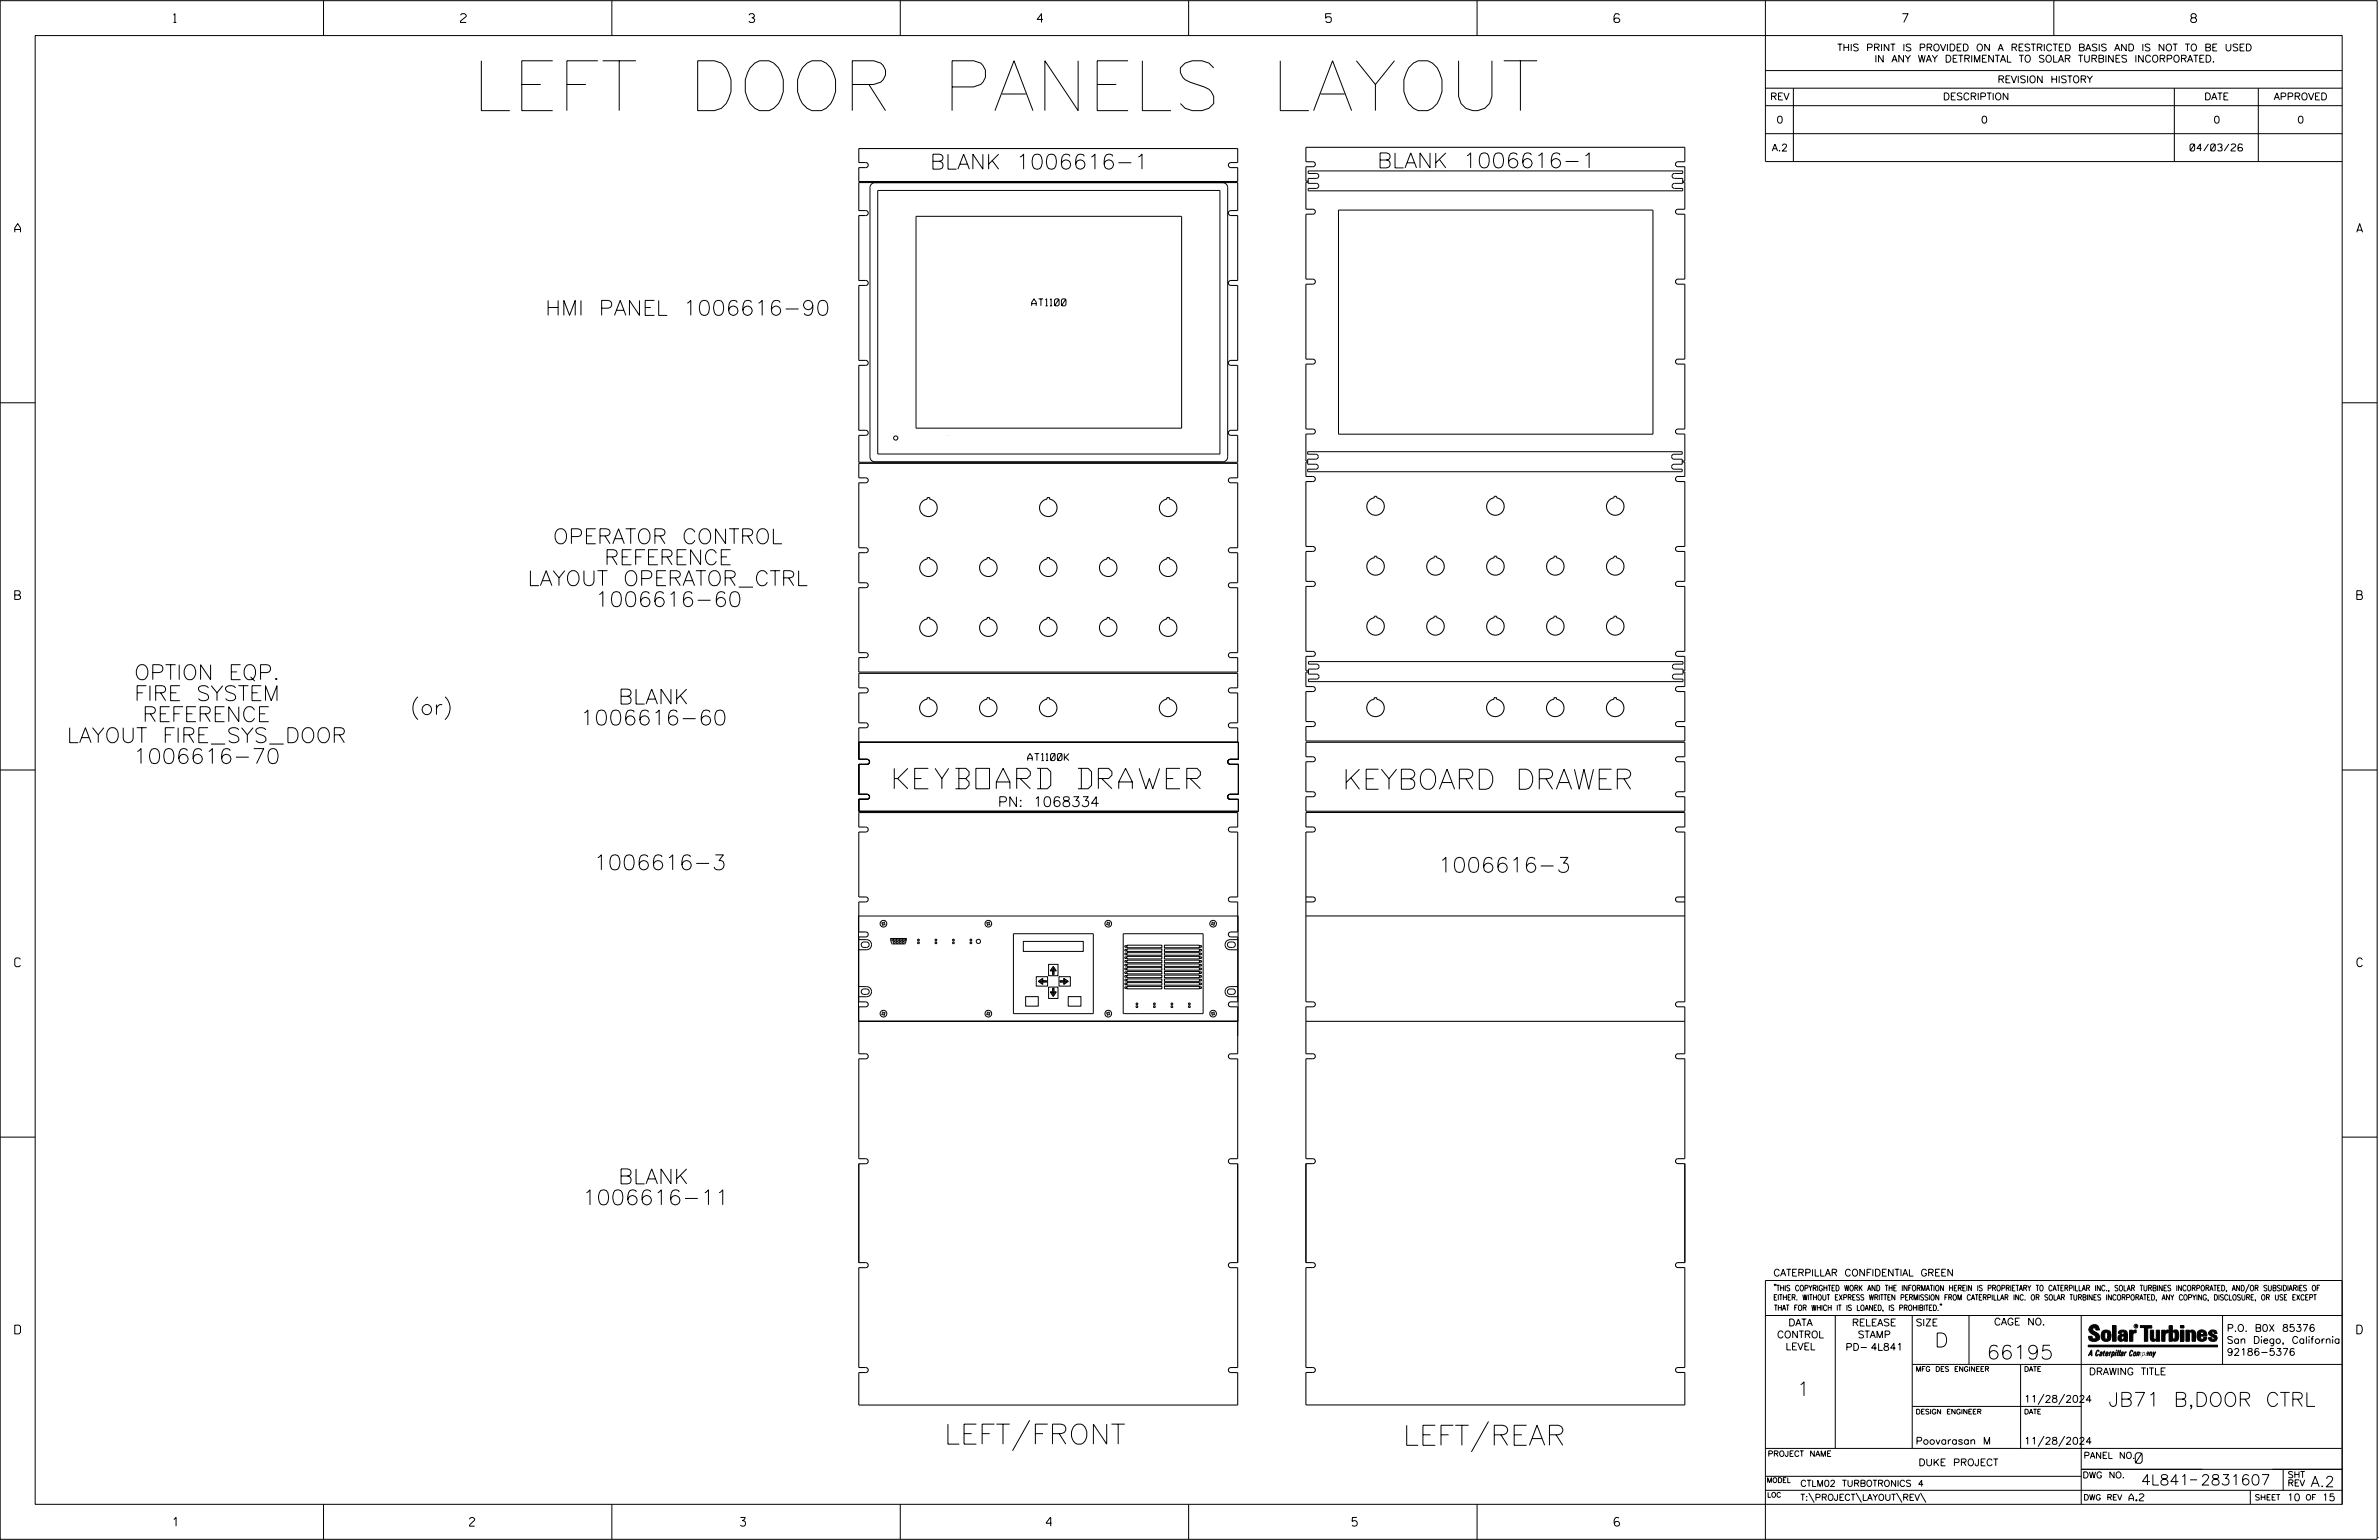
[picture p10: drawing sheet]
<svg xmlns="http://www.w3.org/2000/svg" width="864mm" height="559mm" viewBox="0 0 864 559" stroke-linecap="round" stroke-linejoin="round" font-family="sans-serif">
<defs><g id="words">
<text font-size="18.1" x="171.3" y="40.2">LEFT DOOR PANELS LAYOUT</text>
<text font-size="7.4" x="324.6" y="286.2">KEYBOARD DRAWER</text>
<g font-size="7.3">
<text x="487.3" y="286.4">KEYBOARD DRAWER</text>
<text x="342.7" y="524">LEFT/FRONT</text>
<text x="509.3" y="524.4">LEFT/REAR</text>
</g>
<g font-size="5.4">
<text x="337.6" y="61.4">BLANK 1006616-1</text>
<text x="500" y="60.9">BLANK 1006616-1</text>
<text x="197.9" y="114.4">HMI PANEL 1006616-90</text>
<text x="200.7" y="197.3">OPERATOR CONTROL</text>
<text x="219.4" y="204.9">REFERENCE</text>
<text x="191.5" y="212.5">LAYOUT OPERATOR_CTRL</text>
<text x="216" y="220.1">1006616-60</text>
<text x="48.7" y="246.6">OPTION EQP.</text>
<text x="48.7" y="254.2">FIRE SYSTEM</text>
<text x="224.4" y="255.5">BLANK</text>
<text x="51.7" y="261.9">REFERENCE</text>
<text x="148.9" y="259.3">(or)</text>
<text x="210.6" y="263.1">1006616-60</text>
<text x="24.3" y="269.5">LAYOUT FIRE_SYS_DOOR</text>
<text x="48.3" y="277.1">1006616-70</text>
<text x="215.4" y="315.6">1006616-3</text>
<text x="522" y="316.6">1006616-3</text>
<text x="224.4" y="429.6">BLANK</text>
<text x="211.3" y="437.2">1006616-11</text>
</g>
<g font-size="5.1">
<text x="702.3" y="488.8">D</text>
<text x="721.2" y="493.2">66195</text>
<text x="652.2" y="506.5">1</text>
<text x="765.4" y="510.3">JB71 B,DOOR CTRL</text>
</g>
<g font-size="3.8">
<text x="775.1" y="531">0</text>
<text x="777.2" y="538.9">4L841</text>
<text x="798.8" y="538.9">2831607</text>
<text x="838.8" y="539.5">A.2</text>
</g>
<text font-size="3.6" x="362.2" y="292.7">PN: 1068334</text>
<g font-size="3.2">
<text x="63" y="8.2">1</text>
<text x="167.2" y="8.2">2</text>
<text x="271.8" y="8.2">3</text>
<text x="376.5" y="8.2">4</text>
<text x="481.2" y="8.2">5</text>
<text x="690.6" y="8.2">7</text>
<text x="795.3" y="8.2">8</text>
<text x="5.4" y="84.3">A</text>
<text x="855.5" y="84.3">A</text>
<text x="5.4" y="217.5">B</text>
<text x="855.6" y="217.5">B</text>
<text x="5.4" y="350.8">C</text>
<text x="855.6" y="350.8">C</text>
<text x="5.4" y="484">D</text>
<text x="855.6" y="484">D</text>
<text x="62.8" y="553.8">1</text>
<text x="170.4" y="553.8">2</text>
<text x="268.8" y="553.8">3</text>
<text x="379.8" y="553.8">4</text>
<text x="490.8" y="553.8">5</text>
<text x="585.9" y="553.8">6</text>
</g>
<g font-size="2.5">
<text x="666.9" y="18.5">THIS PRINT IS PROVIDED ON A RESTRICTED BASIS AND IS NOT TO BE USED</text>
<text x="680.5" y="22.6">IN ANY WAY DETRIMENTAL TO SOLAR TURBINES INCORPORATED.</text>
<text x="725.1" y="30">REVISION HISTORY</text>
<text x="642.6" y="36.3">REV</text>
<text x="705.3" y="36.3">DESCRIPTION</text>
<text x="800.2" y="36.3">DATE</text>
<text x="825.4" y="36.3">APPROVED</text>
<text x="644.9" y="44.7">0</text>
<text x="719.1" y="44.7">0</text>
<text x="803.5" y="44.7">0</text>
<text x="834" y="44.7">0</text>
<text x="643.2" y="54.8">A.2</text>
<text x="795" y="54.8">04/03/26</text>
<text x="374.5" y="111">AT1100</text>
<text x="373.1" y="276">AT1100K</text>
<text x="643.8" y="463">CATERPILLAR CONFIDENTIAL GREEN</text>
<text x="645.1" y="485.5">CONTROL</text>
<text x="649.2" y="481.1">DATA</text>
<text x="672.3" y="481.1">RELEASE</text>
<text x="674.4" y="485.5">STAMP</text>
<text x="695.4" y="481.1">SIZE</text>
<text x="723.8" y="480.8">CAGE NO.</text>
<text x="808.4" y="483.1">P.O. B0X 85376</text>
<text x="648.2" y="489.8">LEVEL</text>
<text x="669.9" y="490">PD- 4L841</text>
<text x="808.4" y="487.5">San Diego, California</text>
<text x="808.4" y="491.8">92186-5376</text>
<text x="758.3" y="498.9">DRAWING TITLE</text>
<text x="734.8" y="508.9">11/28/2024</text>
<text x="695.4" y="524.1">Poovarasan M</text>
<text x="734.8" y="524.1">11/28/2024</text>
<text x="696.4" y="531.9">DUKE PROJECT</text>
<text x="772.8" y="544.6">A.2</text>
<text x="830.2" y="544.6">10</text>
<text x="842.9" y="544.6">15</text>
</g>
<g font-size="2.3">
<text x="756.4" y="529.2">PANEL NO.</text>
<text x="653.5" y="539.4">CTLM02 TURBOTRONICS 4</text>
<text x="756" y="536.3">DWG NO.</text>
<text x="830.4" y="539.3">REV</text>
<text x="830.4" y="536.2">SHT</text>
<text x="653.5" y="544.5">T:\PROJECT\LAYOUT\REV\</text>
</g>
<g font-size="2">
<text x="643.8" y="468.4">&quot;THIS COPYRIGHTED WORK AND THE INFORMATION HEREIN IS PROPRIETARY TO CATERPILLAR INC., SOLAR TURBINES INCORPORATED, AND/OR SUBSIDIARIES OF</text>
<text x="643.8" y="471.8">EITHER. WITHOUT EXPRESS WRITTEN PERMISSION FROM CATERPILLAR INC. OR SOLAR TURBINES INCORPORATED, ANY COPYING, DISCLOSURE, OR USE EXCEPT</text>
<text x="644" y="475.6">THAT FOR WHICH IT IS LOANED, IS PROHIBITED.&quot;</text>
<text x="641.7" y="528.5">PROJECT NAME</text>
<text x="756.3" y="544.3">DWG REV</text>
<text x="818.5" y="544.3">SHEET</text>
<text x="836.9" y="544.3">OF</text>
</g>
<g font-size="1.8">
<text x="695.4" y="497.6">MFG DES ENGINEER</text>
<text x="734.8" y="497.6">DATE</text>
<text x="695.4" y="513.1">DESIGN ENGINEER</text>
<text x="734.8" y="513.1">DATE</text>
<text x="641.3" y="538">MODEL</text>
<text x="641.5" y="543.3">LOC</text>
</g>
<text font-size=".9" x="775.1" y="481.7">R</text>
</g></defs>
<g fill="none" stroke="#000" stroke-width=".36">
<path d="M.1 .2h862.8v558.4h-862.8zM12.8 12.9h837.4v533h-837.4zM117.4 .2v12.7M222.1 .2v12.7M326.8 .2v12.7M431.5 .2v12.7M536.2 .2v12.7M587.9 5.5l-.5-.5h-1l-.5 1v1.7l.5 .4h1l.6-.4v-.6l-.6-.5h-1l-.5 .5M640.9 .2v58.4h209.3M745.6 .2v12.7M640.9 25.6h209.3M640.9 32h209.3"/>
<path d="M640.9 38.3h209.3M651 32v26.6M789.3 32v26.6M819.8 32v26.6M640.9 48.5h209.3M316.3 66.8l1.3-.5h126.3a1.81 1.81 0 0 1 1.8 1.8v97.7a1.81 1.81 0 0 1-1.8 1.8h-126.3a1.81 1.81 0 0 1-1.8-1.8v-97.7zM318.6 69.1h124.2v95.6h-124.2zM332.5 78.5h96.4v76.9h-96.4zM474.9 62h135.9v.9h-2.9a.9 .9 0 0 0-.9 .9 .9 .9 0 0 0 .9 .9h2.9v1.8h-2.9a.92 .92 0 0 0-.9 1 .92 .92 0 0 0 .9 .9h2.9v.9h-135.9v-.9h2.9a.92 .92 0 0 0 .9-.9 .92 .92 0 0 0-.9-1h-2.9v-1.8h2.9a.9 .9 0 0 0 .9-.9 .9 .9 0 0 0-.9-.9h-2.9zM485.9 76.2h114.1v81.4h-114.1zM.1 146.2h12.7M850.2 146.2h12.7"/>
<path d="M474.7 163.9h136v.9h-3a.9 .9 0 0 0-.9 .9 .9 .9 0 0 0 .9 .9h3v1.9h-3a.9 .9 0 0 0-.9 .9 .9 .9 0 0 0 .9 .9h3v.9h-136v-.9h3a.9 .9 0 0 0 .8-.9 .9 .9 0 0 0-.8-.9h-3v-1.9h3a.9 .9 0 0 0 .8-.9 .9 .9 0 0 0-.8-.9h-3zM478.6 168.7h.1M478.6 165.1h.1M606.8 165.1h.1M606.8 168.7h.1M151.7 252.8a5.6 5.6 0 0 0 0 8.3M161.5 252.8a5.5 5.5 0 0 1 0 8.3M478.8 245.5l-.5 .8-3.3 .1v.9h135.9v-.9l-3.3-.1-.5-.8M478.8 245.5l-.5-.8-3.3-.1v-1.8h2.9a.9 .9 0 0 0 .9-.9 .9 .9 0 0 0-.9-.9h-2.9v-.9h135.9v.9h-2.9a.9 .9 0 0 0-.9 .9 .9 .9 0 0 0 .9 .9h2.9v1.8l-3.3 .1-.5 .8M.1 279.4h12.7M311.6 269.3h137.9l.1 6.2h-3a.92 .92 0 0 0-.9 .9 .92 .92 0 0 0 .9 1l3-.1-.1 10.9h-3a.92 .92 0 0 0-.9 .9 .92 .92 0 0 0 .9 1l3.1-.1-.1 4.4h-137.8v-4.4h3.4l.6-.9M311.7 269.3v6.2h3.1a.92 .92 0 0 1 .9 .9 .92 .92 0 0 1-.9 1h-3.1v10.8l3.4 .1 .6 .8"/>
<path d="M311.8 269.3v6.2M311.8 277.4v10.8M314.7 275.5a.92 .92 0 0 1 .9 .9 .92 .92 0 0 1-.9 1M446.7 275.5a.9 .9 0 0 0-1 .9 .9 .9 0 0 0 1 .9M850.2 279.4h12.7M311.8 290v4.4M314.7 288.2l.7 .3 .2 .6M315.6 289.1l-.2 .7-.7 .2M315.6 289.1h.1M315.7 289.1h.1M445.7 289.1l.3 .7 .6 .2M445.7 289.1h-.1"/>
<path d="M446.6 288.2l-.6 .3-.3 .6M311.6 332.4h137.8v38.2h-137.8zM320.2 334.7l.4 .2 .3-.4 .3 .2-.2 .4 .3 .3-.1 .2h-.9l.1-.3-.3-.3zM358.3 334.7l.3 .2 .4-.4 .2 .2v.9h-.9l.2-.3-.4-.3zM367.9 338.8h29v29h-29zM401.8 334.7l.3-.2 .3 .4 .4-.2v.9h-1zM407.7 338.8h29v29h-29zM439.9 334.7l.3-.2 .3 .4 .3-.2v.9h-.9zM311.6 358h2.9a1.81 1.81 0 0 1 1.9 1.8M311.6 341h2.9a1.81 1.81 0 0 1 1.9 1.8M312.9 359.1l1.6-.3a.99 .99 0 0 1 1 1 .99 .99 0 0 1-1 1h-.9a.99 .99 0 0 1-.9-.6 .99 .99 0 0 1 .2-1.1zM312.9 342.1l1.6-.3a.99 .99 0 0 1 1 1 .99 .99 0 0 1-1 1h-.9a.99 .99 0 0 1-.9-.6 .99 .99 0 0 1 .2-1.1z"/>
<path d="M316.4 359.8a1.81 1.81 0 0 1-1.9 1.9h-2.9M316.4 342.8a1.81 1.81 0 0 1-1.9 1.8h-2.9M316.4 342.8h.1M316.4 359.8h.1M323.3 340.6l5.6-.1 .2 .2-.6 1.8h-4.7zM371.5 341.6h21.7v3.6h-21.7zM376.2 354.4h4.1v3.4h-4.1zM376.9 356.1l1.6-1.1v2.2zM378.5 355.8h1.4v.6h-1.4M380.6 358.2h3.5v4.1h-3.5zM380.6 349.9h3.5v4.1h-3.5zM381.2 359.9h2.2l-1.1 1.7z"/>
<path d="M382.1 359.9v-1.4h.5v1.4M382.1 352.2v1.5h.5v-1.5M382.3 350.6l1.1 1.6h-2.2zM384.4 354.4h4.1v3.4h-4.1zM386.2 355.8h-1.4v.6h1.4M386.2 355l1.6 1.1-1.6 1.1zM409.1 357.9h12.7v.9h-12.7zM409.1 356.6h12.7v.9h-12.7zM409.1 355.2h12.7v.9h-12.7zM409.1 353.8h12.7v1h-12.7zM409.1 352.5h12.7v.9h-12.7zM409.1 351.1h12.7v.9h-12.7z"/>
<path d="M409.1 349.8h12.7v.9h-12.7zM409.1 348.4h12.7v.9h-12.7zM409.1 347h12.7v.9h-12.7zM409.1 345.7h12.7v.9h-12.7zM409.1 344.3h12.7v.9h-12.7zM409.1 343h12.7v.9h-12.7zM422.7 357.9h12.7v.9h-12.7zM422.7 356.6h12.7v.9h-12.7zM422.7 355.2h12.7v.9h-12.7zM422.7 353.8h12.7v1h-12.7zM422.7 352.5h12.7v.9h-12.7zM422.7 351.1h12.7v.9h-12.7z"/>
<path d="M422.7 349.8h12.7v.9h-12.7zM422.7 348.4h12.7v.9h-12.7zM422.7 347h12.7v.9h-12.7zM422.7 345.7h12.7v.9h-12.7zM422.7 344.3h12.7v.9h-12.7zM422.7 343h12.7v.9h-12.7zM444.7 342.8h.1M444.7 359.8h.1M444.7 359.8a1.81 1.81 0 0 0 1.8 1.9h2.9M444.7 342.8a1.81 1.81 0 0 0 1.8 1.8h2.9M445.8 359.1l1.7-.3a.99 .99 0 0 1 1 1 .99 .99 0 0 1-1 1h-1a.99 .99 0 0 1-.9-.6 .99 .99 0 0 1 .2-1.1zM445.8 342.1l1.7-.3a.99 .99 0 0 1 1 1 .99 .99 0 0 1-1 1h-1a.99 .99 0 0 1-.9-.6 .99 .99 0 0 1 .2-1.1z"/>
<path d="M449.4 358h-2.9a1.81 1.81 0 0 0-1.8 1.8M449.4 341h-2.9a1.81 1.81 0 0 0-1.8 1.8M320.3 367.3l.2-.1 .3 .3 .4-.2 .1 .3-.3 .3 .2 .4-.3 .1-.3-.3-.4 .2-.1-.3 .3-.3zM358.3 367.3l.3-.1 .2 .3 .4-.2v1l-.2 .1-.4-.3-.3 .2-.2-.3 .4-.3zM358.5 367.7v.1M372.3 361.6h4.6v3.5h-4.6zM387.8 361.6h4.6v3.5h-4.6zM401.8 367.3l.4 .2 .3-.3 .3 .1v1l-.4-.2-.3 .3-.3-.1zM439.9 367.3l.4 .2 .2-.3 .3 .1v1l-.3-.2-.3 .3-.3-.1zM440.7 367.7v.1M.1 412.6h12.7M850.2 412.6h12.7"/>
<path d="M640.9 477.3h209.3M644.2 466.1l-.1 .4M644.7 466.1l-.2 .4M666.2 477.3v48.3M694.2 477.3v48.3M704.4 473.3l-.1 .4M704.8 473.3l-.1 .4M714.8 477.3v17.8M755.5 477.3v68.6M806.8 477.3v17.8M816.5 466l-1.4 3.1M850.2 464.6h-209.3v94"/>
<path d="M850.2 464.8v81.1M694.2 495.1h156M733.5 495.1v30.5M758.6 481.4a2.02 2.02 0 0 1 3.1-.1l.5 1.3h-1.3l-.2-.6-.4-.2-.6 .1-.1 .4 .4 .7a2.46 2.46 0 0 1 2.2 2.9 2.83 2.83 0 0 1-3.8 .3l-.3-1.3h1.3l.2 .7 .6 .3 .5-.2 .2-.5-.4-.6-1.9-1.2-.4-.9zM759.2 491.3h-.7l.7-1.2v1.9h.2l-.1-2.1-1.3 2.1 .5-.5h.7M761.3 490l.3-.2 .4 .3-.1 .3-.3-.4-.4 .3-.3 1.6h.4l.4-.5-.3 .6-.4 .1-.3-.4zM762.6 490.6l.5-.1-.1 1.4h-.9a.74 .74 0 0 1 .9-.8l-.3 .7-.5 .1 .2-.5 .6-.2v-.5l-.7 .2zM763 483.2a2.17 2.17 0 0 1 3.1 0l.3 1.4-.3 1.5a2.17 2.17 0 0 1-3.1 0l-.3-1.5zM763.6 490.5l.4-.4 .2 .6h-.3l-.3 .9 .2 .4-.3-.1zM764.1 483.7l.5-.4 .4 .3v2.2l-.4 .2-.5-.2zM764.6 491.1l.6 .2v-.7l-.4-.1-.4 .6-.1 .8h.6M764.6 491.1l-.1 .8h.4"/>
<path d="M764.6 482.6v.8M764.8 490.7l.4 .1v.3h-.6zM765 491.5l-.1 .4zM766 490.5l-.5 1.5zM766 490.8l.4-.3-.4 .4M766.9 481h1.3v5.7h-1.3zM767 490.8l.5 .1-.3 .8-.4 .2zM767.3 490.5h-.5l-.5 2M767.3 490.5a.8 .8 0 0 1 .2 1 .8 .8 0 0 1-.9 .4l-.1 .6M767.3 490.5l-.1 .2M768.1 490.5l-.4 1.5zM768.2 489.9h.3l-.1 .2h-.2z"/>
<path d="M769 489.9l-.5 2.1zM769.7 489.9l-.6 2.1zM770.1 491.4l.5-.3-.5 .8zM770.4 491.9h.1M770.6 491.1l.1-.4-.7 .2 .1-.3 .6-.1 .2 .3-.5 1.1M770.6 491.1a.74 .74 0 0 0-.8 .8h.6M771 484.8h-.7l-.3 .6 .4 .7 .5-.3 .1-2.4h-.8l-.1 .4h-1.2a1.71 1.71 0 0 1 1.8-1.3 1.71 1.71 0 0 1 1.6 1.4v2.8h-1.1l-.1-.6M771 484.2l-1.5 .1a1.41 1.41 0 0 0 0 2.4l.5 .1 1.1-.7M771.2 486.1h-.1M771.4 490.5l.1 .3 .4-.3-.9 1.5zM771.5 490.8h.1M773 482.7h1.2v.5l.5-.5 .7-.1v1h-.6l-.5 .4-.1 2.7h-1.2z"/>
<path d="M773.3 490.3l.6-.4 .4 .2-.1 .4-.3-.4a1.28 1.28 0 0 0-.5 1.8l.6-.4-.1 .4-.8 .1zM774.7 490.8l.5-.3a.88 .88 0 0 1 .2 .9 .88 .88 0 0 1-.7 .7l-.2-.2zM774.8 490.9h.5l-.3 1h-.3l-.2-.2zM775.2 490.5l-.1 .2M776.8 481h4.3v.9h-1.5v4.8h-1.3M776.8 490.6l-.8 .2v-.3l-.4 1.5 .8-1.3v1.3l.3-1.2M779.3 491.1h.4M779.6 490.5h.3l-.3 1.4M779.6 490.7h.2l-.1 .4M779.7 491.1l-.1 .4M779.7 491.1l-.4 .2M780.1 492l.4-1.5 .1 .3 .3-.3 .3 .2-.3 1.3v-1.3l-.7 1.3"/>
<path d="M780.6 482.7h1.2v2.7l.1 .4 .4 .3 .4-.7v-2.7h1.2l.1 4h-1.3v-.5l-1.1 .6-.7-.3-.3-.7zM781.6 492.5l1-2-.8 1.3-.2-1.3-.2 2M784.7 482.7h1.2v.5l.5-.5 .7-.1v1h-.5l-.6 .4-.1 2.7h-1.2zM787.4 481h1.2v2a1.4 1.4 0 0 1 2.2 .2l.1 1.4-.4 1.9-1.5 .1-.4-.5v-1l.5 .9 .5-.3v-2.1l-.5-.4-.5 .7v2.8h-1.2zM791.5 482.7h1.3v4h-1.3zM791.5 481h1.3v.9h-1.3zM793.5 482.7h1.3v.4l.7-.5 1.1 .2 .4 .6v3.3h-1.3l-.2-3.4-.7 .2v3.2h-1.3zM794.8 483.1h.1M797.7 483.2a1.92 1.92 0 0 1 2.4-.5 1.92 1.92 0 0 1 1 2.1h-2.3v.8l.6 .5 .5-.3v-.5h1.2a1.83 1.83 0 0 1-2.1 1.4 1.83 1.83 0 0 1-1.5-2.1zM798.8 484.2v.6M799.1 483.4h.6l.2 .8h-1.1zM804.6 482.9a1.84 1.84 0 0 0-2.9 .8 3.3 3.3 0 0 0 2.2 1.9l-.5 .5-.4-.3-.1-.4h-1.2l.1 .6a1.92 1.92 0 0 0 2.9 .4"/>
<path d="M804.9 483.8h-1.2l-.2-.6-.5 .1-.1 .3 .1 .3 1.8 .9M805.1 488.1h-47.1v.6h47.1M373.8 515.4l-6.2 11M540.3 515.8l-6.2 11M694.2 510.3h61.3M742 505.8l-2.2 3.9M749.5 505.8l-2.2 3.9M640.9 525.6h209.2M640.9 535.7h114.6M742 521.1l-2.2 3.8M749.5 521.1l-2.2 3.8M755.5 533.2h94.7"/>
<path d="M795 537h2.6M828.8 533.2v7.6M117.4 545.9v12.7M222.1 545.9v12.7M326.8 545.9v12.7M431.5 545.9v12.7M536.2 545.9v12.7M640.9 540.8h209.3M656.6 541.7l2 3.5M673.8 541.7l1.9 3.5M688.4 541.7l2 3.5M697.2 541.7l1.9 3.5"/>
<path d="M816.9 541v4.9M863.5 558h.1"/>
<circle cx="325.2" cy="159" r=".77"/>
<circle cx="320.7" cy="335.2" r="1.21"/>
<circle cx="358.8" cy="335.2" r="1.21"/>
<circle cx="402.3" cy="335.2" r="1.21"/>
<circle cx="440.4" cy="335.2" r="1.21"/>
<circle cx="324.1" cy="341.1" r=".36"/>
<circle cx="324.6" cy="342" r=".37"/>
<circle cx="325.2" cy="341.1" r=".36"/>
<circle cx="325.7" cy="342" r=".37"/>
<circle cx="326.2" cy="341.1" r=".36"/>
<circle cx="326.8" cy="342" r=".36"/>
<circle cx="327.3" cy="341.1" r=".36"/>
<circle cx="327.9" cy="342" r=".36"/>
<circle cx="328.4" cy="341.1" r=".36"/>
<circle cx="333.4" cy="342.1" r=".33"/>
<circle cx="333.4" cy="341.1" r=".33"/>
<circle cx="339.8" cy="342.1" r=".33"/>
<circle cx="339.8" cy="341.1" r=".33"/>
<circle cx="346.1" cy="341.1" r=".32"/>
<circle cx="346.1" cy="342.1" r=".32"/>
<circle cx="352.4" cy="341.1" r=".33"/>
<circle cx="352.4" cy="342.1" r=".33"/>
<circle cx="355.2" cy="341.6" r=".78"/>
<circle cx="408.6" cy="344.8" r=".32"/>
<circle cx="408.6" cy="347.5" r=".32"/>
<circle cx="408.6" cy="355.7" r=".33"/>
<circle cx="408.6" cy="352.9" r=".32"/>
<circle cx="408.6" cy="350.2" r=".32"/>
<circle cx="408.6" cy="358.4" r=".32"/>
<circle cx="408.6" cy="346.1" r=".32"/>
<circle cx="408.6" cy="343.4" r=".32"/>
<circle cx="408.6" cy="348.9" r=".32"/>
<circle cx="408.6" cy="351.6" r=".33"/>
<circle cx="408.6" cy="354.3" r=".33"/>
<circle cx="408.6" cy="357" r=".33"/>
<circle cx="435.9" cy="357" r=".33"/>
<circle cx="435.9" cy="351.6" r=".33"/>
<circle cx="435.9" cy="354.3" r=".33"/>
<circle cx="435.9" cy="343.4" r=".33"/>
<circle cx="435.9" cy="348.8" r=".33"/>
<circle cx="435.9" cy="346.1" r=".33"/>
<circle cx="435.9" cy="358.4" r=".33"/>
<circle cx="435.9" cy="350.2" r=".32"/>
<circle cx="435.9" cy="352.9" r=".33"/>
<circle cx="435.9" cy="355.7" r=".33"/>
<circle cx="435.9" cy="347.5" r=".33"/>
<circle cx="435.9" cy="344.8" r=".33"/>
<circle cx="320.7" cy="367.8" r="1.21"/>
<circle cx="358.8" cy="367.8" r="1.21"/>
<circle cx="402.3" cy="367.8" r="1.21"/>
<circle cx="412.7" cy="365.3" r=".33"/>
<circle cx="412.7" cy="364.3" r=".33"/>
<circle cx="419.1" cy="365.3" r=".33"/>
<circle cx="419.1" cy="364.3" r=".33"/>
<circle cx="425.4" cy="364.3" r=".32"/>
<circle cx="425.4" cy="365.3" r=".33"/>
<circle cx="431.7" cy="364.3" r=".33"/>
<circle cx="431.7" cy="365.3" r=".34"/>
<circle cx="440.4" cy="367.8" r="1.21"/>
<circle cx="775.4" cy="481.2" r=".69"/>
</g>
<g fill="#000">
<path d="M376.9 356.1l1.6 .6v.5zM376.9 356.1l1.6-1.1v.6zM376.9 356.1l1.6-.5v1.1zM378.5 356.4l1.4-.6v.6zM378.5 355.8h1.4l-1.4 .6zM381.2 359.9h.6l.5 1.7zM382.3 350.6l-.5 1.6h-.6zM381.8 359.9h1.1l-.6 1.7zM382.3 350.6l.6 1.6h-1.1zM382.1 358.5l.5 1.4h-.5zM382.1 352.2h.5l-.5 1.5zM382.3 350.6l1.1 1.6h-.5z"/>
<path d="M382.1 358.5h.5v1.4zM382.6 352.2v1.5h-.5zM384.8 355.8h1.4v.6zM386.2 355l1.6 1.1-1.6-.5zM386.2 355.6l1.6 .5-1.6 .6zM384.8 355.8l1.4 .6h-1.4zM386.2 356.7l1.6-.6-1.6 1.1zM382.9 359.9h.5l-1.1 1.7zM768.1 490.5l-.4 1.5zM768.2 489.9h.3l-.1 .2h-.2zM769 489.9l-.5 2.1zM769.7 489.9l-.6 2.1z"/>
<path d="M791.5 481h1.3v.9h-1.3zM791.5 482.7h1.3v4h-1.3zM758 488.1h47.1v.6h-47.1z"/>
<path d="M759.2 489.9l-1.2 2.1 .5-.5h.7v.5h.2zM759.2 490.1v1.2h-.7z" fill-rule="evenodd"/>
<path d="M758.6 481.4a2.02 2.02 0 0 1 3.1-.1l.5 1.3h-1.3l-.2-.6-.4-.2-.6 .1-.1 .4 .4 .7a2.46 2.46 0 0 1 2.2 2.9 2.83 2.83 0 0 1-3.8 .3l-.3-1.3h1.3l.2 .7 .6 .3 .5-.2 .2-.5-.4-.6-1.9-1.2-.4-.9z" fill-rule="evenodd"/>
<path d="M761.3 490l.3-.2 .4 .3-.1 .3-.3-.4-.4 .3-.3 1.6h.4l.4-.5-.3 .6-.4 .1-.3-.4z" fill-rule="evenodd"/>
<path d="M762.6 490.6l.5-.1-.1 1.4h-.9a.74 .74 0 0 1 .9-.8l-.6 .3-.2 .5 .5-.1 .3-.6v-.5l-.7 .2z" fill-rule="evenodd"/>
<path d="M763.6 490.5l.4-.4 .2 .6h-.3l-.3 .9 .2 .4-.3-.1z" fill-rule="evenodd"/>
<path d="M764.8 490.5l.5 .3-.1 .5h-.6l.6-.2v-.3l-.4-.1-.3 1.2h.4l.3-.4-.6 .6-.3-.2v-.4z" fill-rule="evenodd"/>
<path d="M763 483.2a2.17 2.17 0 0 1 3.1 0l.3 1.4-.3 1.5a2.17 2.17 0 0 1-3.1 0l-.3-1.5zM764.1 483.7v2.1l.5 .2 .4-.2v-2.2l-.4-.3z" fill-rule="evenodd"/>
<path d="M766 490.5v.3l.4-.1-.4 .2-.5 1.1z" fill-rule="evenodd"/>
<path d="M766.8 490.5l-.5 2 .3-.6a.71 .71 0 0 0 .9-.5 .71 .71 0 0 0-.4-.9zM767 490.8l.5 .1-.3 .8-.4 .2z" fill-rule="evenodd"/>
<path d="M766.9 481h1.3v5.7h-1.3z" fill-rule="evenodd"/>
<path d="M770.1 490.6l.6-.1 .2 .3-.4 1.2-.5 .1-.2-.5 .3-.5h.5l-.7 .5v.3l.4-.1 .4-.9-.5-.2-.2 .2z" fill-rule="evenodd"/>
<path d="M769.4 482.8l-.5 1h1.2l.1-.4h.8v.8l-1.5 .1a1.41 1.41 0 0 0 0 2.4l.5 .1 1.1-.7 .1 .6h1.1v-2.8a1.79 1.79 0 0 0-2.4-1.2zM770.3 484.8h.7l-.1 1-.5 .3-.4-.7z" fill-rule="evenodd"/>
<path d="M771.4 490.5l.1 .3 .4-.3-.9 1.5z" fill-rule="evenodd"/>
<path d="M773 482.7h1.2v.5l.5-.5 .7-.1v1h-.6l-.5 .4-.1 2.7h-1.2z" fill-rule="evenodd"/>
<path d="M773.3 490.3l.6-.4 .4 .2-.1 .4-.3-.4a1.28 1.28 0 0 0-.5 1.8l.6-.4-.3 .5h-.6z" fill-rule="evenodd"/>
<path d="M774.7 490.8l-.2 1.1h.7a.96 .96 0 0 0 0-1.4zM774.8 490.9h.5l-.1 .6-.5 .4-.2-.2z" fill-rule="evenodd"/>
<path d="M776 490.5v.3l.4-.3 .2 .3 .7-.2-.3 1.4v-1.3l-.6 1.3v-1.3l-.8 1.3z" fill-rule="evenodd"/>
<path d="M776.8 481h4.3v.9h-1.5v4.8h-1.3v-4.8h-1.5z" fill-rule="evenodd"/>
<path d="M777.9 490.5l-.5 2 .3-.6a.71 .71 0 0 0 .9-.5 .71 .71 0 0 0-.4-.9zM778.1 490.8l.3-.1 .1 .4-.5 .8-.2-.5z" fill-rule="evenodd"/>
<path d="M779.3 490.6l.6-.1-.3 1.5-.7-.1a.67 .67 0 0 1 .8-.8l-.6 .3-.1 .5 .4-.1 .4-.9-.4-.2-.3 .2z" fill-rule="evenodd"/>
<path d="M780.5 490.5l.1 .3 .3-.3 .3 .2-.3 1.3v-1.3l-.8 1.3z" fill-rule="evenodd"/>
<path d="M780.6 482.7h1.2v2.7l.1 .4 .4 .3 .4-.7v-2.7h1.2l.1 4h-1.3v-.5l-1.1 .6-.7-.3-.3-.7z" fill-rule="evenodd"/>
<path d="M781.6 490.5l.2 1.3 .8-1.3-1.2 2z" fill-rule="evenodd"/>
<path d="M784.7 482.7h1.2v.5l.5-.5 .7-.1v1h-.5l-.6 .4-.1 2.7h-1.2z" fill-rule="evenodd"/>
<path d="M787.4 481h1.2v2a1.4 1.4 0 0 1 2.2 .2l.1 1.4-.4 1.9-1.5 .1-.4-.5v-1l.5 .9 .5-.3v-2.1l-.5-.4-.5 .7v2.8h-1.2z" fill-rule="evenodd"/>
<path d="M793.5 482.7h1.3v.4a1.29 1.29 0 0 1 2.2 .3v3.3h-1.3l-.2-3.4-.7 .2v3.2h-1.3z" fill-rule="evenodd"/>
<path d="M797.7 483.2a1.92 1.92 0 0 1 2.4-.5 1.92 1.92 0 0 1 1 2.1h-2.3v.8l.6 .5 .5-.3v-.5h1.2a1.83 1.83 0 0 1-2.1 1.4 1.83 1.83 0 0 1-1.5-2.1zM799.1 483.4l-.3 .8h1.1l-.2-.8z" fill-rule="evenodd"/>
<path d="M801.9 483.2a1.94 1.94 0 0 1 3 .1v.5h-1.2l-.2-.6-.5 .1-.1 .3 .1 .3 1.8 .9a1.2 1.2 0 0 1 .1 1.3 1.2 1.2 0 0 1-1.2 .7l-1.6-.4-.4-1h1.2l.1 .4 .4 .3 .5-.5a3.3 3.3 0 0 1-2.2-1.9z" fill-rule="evenodd"/>
<circle cx="761.4" cy="492" r=".07"/>
<circle cx="762.2" cy="485.1" r=".07"/>
<circle cx="769.3" cy="492" r=".07"/>
<circle cx="773.1" cy="486.7" r=".07"/>
<circle cx="791.5" cy="486.7" r=".07"/>
<circle cx="791.5" cy="481" r=".07"/>
<circle cx="794.8" cy="486.7" r=".07"/>
</g>
<g fill="none" stroke="#000" stroke-width=".38">
<path d="M311.7 53.9h137.6v5.1h-2.5a.92 .92 0 0 0-.9 .9 .92 .92 0 0 0 .9 .9h2.5v5.1h-137.6v-5.1h2.6a.92 .92 0 0 0 .9-.9 .92 .92 0 0 0-.9-.9h-2.6zM311.7 66.3h137.6v10.1h-2.5a.9 .9 0 0 0-.9 .9 .9 .9 0 0 0 .9 .9h2.5v23.6h-2.5a.9 .9 0 0 0-.9 .9 .9 .9 0 0 0 .9 .9h2.5v27.2h-2.5a.9 .9 0 0 0-.9 .9 .9 .9 0 0 0 .9 .9h2.5v23.5h-2.5a.92 .92 0 0 0-.9 1 .92 .92 0 0 0 .9 .9h2.5v9.7h-137.6v-9.7h2.6a.92 .92 0 0 0 .9-.9 .92 .92 0 0 0-.9-1h-2.6v-23.5h2.6a.9 .9 0 0 0 .9-.9 .9 .9 0 0 0-.9-.9h-2.6v-27.2h2.6a.9 .9 0 0 0 .9-.9 .9 .9 0 0 0-.9-.9h-2.6v-23.6h2.6a.9 .9 0 0 0 .9-.9 .9 .9 0 0 0-.9-.9h-2.6zM474.9 66.1h-.8v9.8h2.5a.9 .9 0 0 1 .9 .9 .9 .9 0 0 1-.9 .9h-2.5v23.6h2.5a.92 .92 0 0 1 .9 .9 .92 .92 0 0 1-.9 .9h-2.5v27.2h2.5a.9 .9 0 0 1 .9 .9 .9 .9 0 0 1-.9 .9h-2.5v23.6h2.5a.9 .9 0 0 1 .9 .9 .9 .9 0 0 1-.9 .9h-2.5v9.8h.6M474.9 65.8h-.8v-5.3h2.5a.9 .9 0 0 0 .9-.9 .9 .9 0 0 0-.9-.9h-2.5v-5.3h137.5v5.3h-2.5a.9 .9 0 0 0-.9 .9 .9 .9 0 0 0 .9 .9h2.5v5.3h-.8M610.8 66.1h.8v9.8h-2.5a.9 .9 0 0 0-.9 .9 .9 .9 0 0 0 .9 .9h2.5v23.6h-2.5a.92 .92 0 0 0-.9 .9 .92 .92 0 0 0 .9 .9h2.5v27.2h-2.5a.9 .9 0 0 0-.9 .9 .9 .9 0 0 0 .9 .9h2.5v23.6h-2.5a.9 .9 0 0 0-.9 .9 .9 .9 0 0 0 .9 .9h2.5v9.8h-.9M311.7 168.1h137.6v5.3h-2.5a.9 .9 0 0 0-.9 .9 .9 .9 0 0 0 .9 .9h2.5v23.6h-2.5a.9 .9 0 0 0-.9 .9 .9 .9 0 0 0 .9 .9h2.5v10.9h-2.5a.9 .9 0 0 0-.9 .9 .9 .9 0 0 0 .9 .9h2.5v23.5h-2.5a.9 .9 0 0 0-.9 .9 .9 .9 0 0 0 .9 .9h2.5v5.3h-137.6v-5.3h2.6a.9 .9 0 0 0 .9-.9 .9 .9 0 0 0-.9-.9h-2.6v-23.5h2.6a.9 .9 0 0 0 .9-.9 .9 .9 0 0 0-.9-.9h-2.6v-10.9h2.6a.9 .9 0 0 0 .9-.9 .9 .9 0 0 0-.9-.9h-2.6v-23.6h2.6a.9 .9 0 0 0 .9-.9 .9 .9 0 0 0-.9-.9h-2.6zM474.7 167.6h-.6v5.3h2.5a.92 .92 0 0 1 .9 .9 .92 .92 0 0 1-.9 .9h-2.5v23.6h2.5a.9 .9 0 0 1 .9 .9 .9 .9 0 0 1-.9 .9h-2.5v10.9h2.5a.92 .92 0 0 1 .9 .9 .92 .92 0 0 1-.9 .9h-2.5v23.6h2.5a.9 .9 0 0 1 .9 .9 .9 .9 0 0 1-.9 .9h-2.5v5.2h.9M610.7 167.6h.9v5.3h-2.5a.92 .92 0 0 0-.9 .9 .92 .92 0 0 0 .9 .9h2.5v23.6h-2.5a.9 .9 0 0 0-.9 .9 .9 .9 0 0 0 .9 .9h2.5v10.9h-2.5a.92 .92 0 0 0-.9 .9 .92 .92 0 0 0 .9 .9h2.5v23.6h-2.5a.9 .9 0 0 0-.9 .9 .9 .9 0 0 0 .9 .9h2.5v5.2h-.7M334.7 182.1l1.9-1v-.5h.9v.5a3.2 3.2 0 0 1 2.5 4.3 3.2 3.2 0 0 1-4.7 1.5 3.2 3.2 0 0 1-.6-4.8zM378.2 182.1l1.9-1v-.5h.9v.5a3.2 3.2 0 0 1 2.5 4.3 3.2 3.2 0 0 1-4.6 1.5 3.2 3.2 0 0 1-.7-4.8zM421.7 182.1l1.9-1v-.5h.9v.5a3.2 3.2 0 0 1 2.5 4.3 3.2 3.2 0 0 1-4.6 1.5 3.2 3.2 0 0 1-.7-4.8zM497 181.6l1.9-1v-.5h.9v.5a3.2 3.2 0 0 1 2.5 4.3 3.2 3.2 0 0 1-4.6 1.6 3.2 3.2 0 0 1-.7-4.9z"/>
<path d="M540.5 181.6l1.9-1v-.5h.9v.5a3.2 3.2 0 0 1 2.5 4.3 3.2 3.2 0 0 1-4.6 1.6 3.2 3.2 0 0 1-.7-4.9zM584.1 181.6l1.8-1v-.5h.9v.5a3.2 3.2 0 0 1 2.6 4.3 3.2 3.2 0 0 1-4.7 1.6 3.2 3.2 0 0 1-.6-4.9zM334.7 203.8l1.9-1v-.5h.9v.5a3.2 3.2 0 0 1 2.5 4.3 3.2 3.2 0 0 1-4.6 1.6 3.2 3.2 0 0 1-.7-4.9zM356.5 203.8l1.8-1v-.5h.9v.5a3.2 3.2 0 0 1 2.6 4.3 3.2 3.2 0 0 1-4.7 1.6 3.2 3.2 0 0 1-.6-4.9zM378.2 203.8l1.9-1v-.5h.9v.5a3.2 3.2 0 0 1 2.6 4.3 3.2 3.2 0 0 1-4.7 1.6 3.2 3.2 0 0 1-.7-4.9zM400 203.8l1.8-1v-.5h.9v.5a3.2 3.2 0 0 1 2.6 4.3 3.2 3.2 0 0 1-4.7 1.6 3.2 3.2 0 0 1-.6-4.9zM421.7 203.8l1.9-1v-.5h.9v.5a3.2 3.2 0 0 1 2.6 4.3 3.2 3.2 0 0 1-4.7 1.6 3.2 3.2 0 0 1-.7-4.9zM497 203.3l1.9-.9v-.6h.9v.6a3.2 3.2 0 0 1 2.5 4.2 3.2 3.2 0 0 1-4.6 1.6 3.2 3.2 0 0 1-.7-4.9zM518.8 203.3l1.8-.9v-.6h.9v.6a3.2 3.2 0 0 1 2.6 4.2 3.2 3.2 0 0 1-4.7 1.6 3.2 3.2 0 0 1-.6-4.9zM540.5 203.3l.9-.6 1-.3v-.6h.9v.6a3.2 3.2 0 0 1 2.5 4.2 3.2 3.2 0 0 1-4.6 1.6 3.2 3.2 0 0 1-.7-4.9zM562.3 203.3l1.8-.9v-.6h.9v.6a3.2 3.2 0 0 1 2.6 4.2 3.2 3.2 0 0 1-4.7 1.6 3.2 3.2 0 0 1-.6-4.9zM584.1 203.3l1.8-.9v-.6h.9v.6a3.2 3.2 0 0 1 2.5 4.2 3.2 3.2 0 0 1-4.6 1.6 3.2 3.2 0 0 1-.6-4.9z"/>
<path d="M334.7 225.6l.9-.7 1-.3v-.6h.9v.6a3.2 3.2 0 0 1 2.5 4.3 3.2 3.2 0 0 1-4.7 1.6 3.2 3.2 0 0 1-.6-4.9zM356.5 225.6l1.8-1v-.6h.9v.6a3.2 3.2 0 0 1 2.6 4.2 3.2 3.2 0 0 1-4.7 1.7 3.2 3.2 0 0 1-.6-4.9zM378.2 225.6l1.9-1v-.6h.9v.6a3.2 3.2 0 0 1 2.5 4.2 3.2 3.2 0 0 1-4.6 1.7 3.2 3.2 0 0 1-.7-4.9zM400 225.6l1.8-1v-.6h.9v.6a3.2 3.2 0 0 1 2.6 4.2 3.2 3.2 0 0 1-4.7 1.7 3.2 3.2 0 0 1-.6-4.9zM421.7 225.6l1.9-1v-.6h.9v.6a3.2 3.2 0 0 1 2.5 4.2 3.2 3.2 0 0 1-4.6 1.7 3.2 3.2 0 0 1-.7-4.9zM497 225.1l1.9-1v-.5h.9v.5a3.2 3.2 0 0 1 2.5 4.3 3.2 3.2 0 0 1-4.6 1.6 3.2 3.2 0 0 1-.7-4.9zM518.8 225.1l1.8-1v-.5h.9v.5a3.2 3.2 0 0 1 2.6 4.3 3.2 3.2 0 0 1-4.7 1.6 3.2 3.2 0 0 1-.6-4.9zM540.5 225.1l1.9-1v-.5h.9v.5a3.2 3.2 0 0 1 2.5 4.3 3.2 3.2 0 0 1-4.6 1.6 3.2 3.2 0 0 1-.7-4.9zM562.3 225.1l1.8-1v-.5h.9v.5a3.2 3.2 0 0 1 2.6 4.3 3.2 3.2 0 0 1-4.7 1.6 3.2 3.2 0 0 1-.6-4.9zM584.1 225.1l1.8-1v-.5h.9v.5a3.2 3.2 0 0 1 2.6 4.3 3.2 3.2 0 0 1-4.7 1.6 3.2 3.2 0 0 1-.6-4.9zM334.7 254.7l.8-.7 1-.3v-.5h1v.5a3.2 3.2 0 0 1 2.5 4.3 3.2 3.2 0 0 1-4.7 1.6 3.2 3.2 0 0 1-.6-4.9zM356.4 254.7l1.9-1v-.5h.9v.5a3.2 3.2 0 0 1 2.5 4.3 3.2 3.2 0 0 1-4.6 1.6 3.2 3.2 0 0 1-.7-4.9z"/>
<path d="M378.2 254.7l1.8-1v-.5h1v.5a3.2 3.2 0 0 1 2.5 4.2 3.2 3.2 0 0 1-4.7 1.7 3.2 3.2 0 0 1-.6-4.9zM421.7 254.7l1.8-1v-.5h1v.5a3.2 3.2 0 0 1 2.5 4.2 3.2 3.2 0 0 1-4.7 1.7 3.2 3.2 0 0 1-.6-4.9zM475 243.9h-.9v5.2h2.5a.9 .9 0 0 1 .9 .9 .9 .9 0 0 1-.9 .9h-2.5v10.9h2.5a.9 .9 0 0 1 .9 .9 .9 .9 0 0 1-.9 .9h-2.5v5.3h137.5v-5.3h-2.5a.9 .9 0 0 1-.9-.9 .9 .9 0 0 1 .9-.9h2.5v-10.9h-2.5a.9 .9 0 0 1-.9-.9 .9 .9 0 0 1 .9-.9h2.5v-5.2h-.7M497 254.7l.8-.7 1.1-.3v-.5h.9v.5a3.2 3.2 0 0 1 2.5 4.3 3.2 3.2 0 0 1-4.7 1.6 3.2 3.2 0 0 1-.6-4.9zM540.5 254.7l1.9-1v-.5h.9v.5a3.2 3.2 0 0 1 2.5 4.2 3.2 3.2 0 0 1-4.7 1.7 3.2 3.2 0 0 1-.6-4.9zM562.3 254.7l.8-.7 1-.3v-.5h.9v.5a3.2 3.2 0 0 1 2.6 4.3 3.2 3.2 0 0 1-4.7 1.6 3.2 3.2 0 0 1-.6-4.9zM584 254.7l1.9-1v-.5h.9v.5a3.2 3.2 0 0 1 2.5 4.3 3.2 3.2 0 0 1-4.7 1.6 3.2 3.2 0 0 1-.6-4.9zM311.7 269.3v-5.2h2.6a.9 .9 0 0 0 .9-.9 .9 .9 0 0 0-.9-.9h-2.6v-10.9h2.6a.92 .92 0 0 0 .9-.9 .92 .92 0 0 0-.9-.9h-2.6v-5.3h137.6v5.3h-2.5a.92 .92 0 0 0-.9 .9 .92 .92 0 0 0 .9 .9h2.5v10.9h-2.5a.9 .9 0 0 0-.9 .9 .9 .9 0 0 0 .9 .9h2.5v5.2M474.1 269.3h137.5v5.3h-2.5a.9 .9 0 0 0-.9 .9 .9 .9 0 0 0 .9 .9h2.5v10.9h-2.5a.9 .9 0 0 0-.9 .9 .9 .9 0 0 0 .9 .9h2.5v5.3h-137.5v-5.3h2.5a.9 .9 0 0 0 .9-.9 .9 .9 0 0 0-.9-.9h-2.5v-10.9h2.5a.9 .9 0 0 0 .9-.9 .9 .9 0 0 0-.9-.9h-2.5zM311.7 294.9h137.6v5.2h-2.5a.9 .9 0 0 0-.9 .9 .9 .9 0 0 0 .9 .9h2.5v23.6h-2.5a.9 .9 0 0 0-.9 .9 .9 .9 0 0 0 .9 .9h2.5v10.9h-2.5a.9 .9 0 0 0-.9 .9 .9 .9 0 0 0 .9 .9h2.5v23.5h-2.5a.9 .9 0 0 0-.9 .9 .9 .9 0 0 0 .9 .9h2.5v17.1h-2.5a.92 .92 0 0 0-.9 .9 .92 .92 0 0 0 .9 .9h2.5v36.2h-2.5a.92 .92 0 0 0-.9 1 .92 .92 0 0 0 .9 .9h2.5v35.9h-2.5a.92 .92 0 0 0-.9 .9 .92 .92 0 0 0 .9 .9h2.5v36.2h-2.5a.92 .92 0 0 0-.9 .9 .92 .92 0 0 0 .9 1h2.5v11.7h-137.6v-11.7h2.6a.92 .92 0 0 0 .9-1 .92 .92 0 0 0-.9-.9h-2.6v-36.2h2.6a.92 .92 0 0 0 .9-.9 .92 .92 0 0 0-.9-.9h-2.6v-35.9h2.6a.92 .92 0 0 0 .9-.9 .92 .92 0 0 0-.9-1h-2.6v-36.2h2.6a.92 .92 0 0 0 .9-.9 .92 .92 0 0 0-.9-.9h-2.6v-17.1h2.6a.9 .9 0 0 0 .9-.9 .9 .9 0 0 0-.9-.9h-2.6v-23.5h2.6a.9 .9 0 0 0 .9-.9 .9 .9 0 0 0-.9-.9h-2.6v-10.9h2.6a.9 .9 0 0 0 .9-.9 .9 .9 0 0 0-.9-.9h-2.6v-23.6h2.6a.9 .9 0 0 0 .9-.9 .9 .9 0 0 0-.9-.9h-2.6zM311.7 294.4h137.6M474.1 294.8h137.5v5.3h-2.5a.92 .92 0 0 0-.9 .9 .92 .92 0 0 0 .9 .9h2.5v61.6h-2.5a.9 .9 0 0 0-.9 .9 .9 .9 0 0 0 .9 .9h2.5v17.1h-2.5a.9 .9 0 0 0-.9 .9 .9 .9 0 0 0 .9 .9h2.5v36.2h-2.5a.9 .9 0 0 0-.9 .9 .9 .9 0 0 0 .9 .9h2.5v36h-2.5a.9 .9 0 0 0-.9 .9 .9 .9 0 0 0 .9 .9h2.5v36.2h-2.5a.9 .9 0 0 0-.9 .9 .9 .9 0 0 0 .9 .9h2.5v11.8h-137.5v-11.8h2.5a.9 .9 0 0 0 .9-.9 .9 .9 0 0 0-.9-.9h-2.5v-36.2h2.5a.9 .9 0 0 0 .9-.9 .9 .9 0 0 0-.9-.9h-2.5v-36h2.5a.9 .9 0 0 0 .9-.9 .9 .9 0 0 0-.9-.9h-2.5v-36.2h2.5a.9 .9 0 0 0 .9-.9 .9 .9 0 0 0-.9-.9h-2.5v-17.1h2.5a.9 .9 0 0 0 .9-.9 .9 .9 0 0 0-.9-.9h-2.5v-61.6h2.5a.92 .92 0 0 0 .9-.9 .92 .92 0 0 0-.9-.9h-2.5z"/>
<path d="M474.1 325.5h2.5a.9 .9 0 0 1 .9 .9 .9 .9 0 0 1-.9 .9h-2.5M474.1 332.4h137.5M611.6 325.5h-2.5a.9 .9 0 0 0-.9 .9 .9 .9 0 0 0 .9 .9h2.5M311.7 370.6h137.6M474.1 370.6h137.5"/>
</g>
<use href="#words"/>
</svg>
